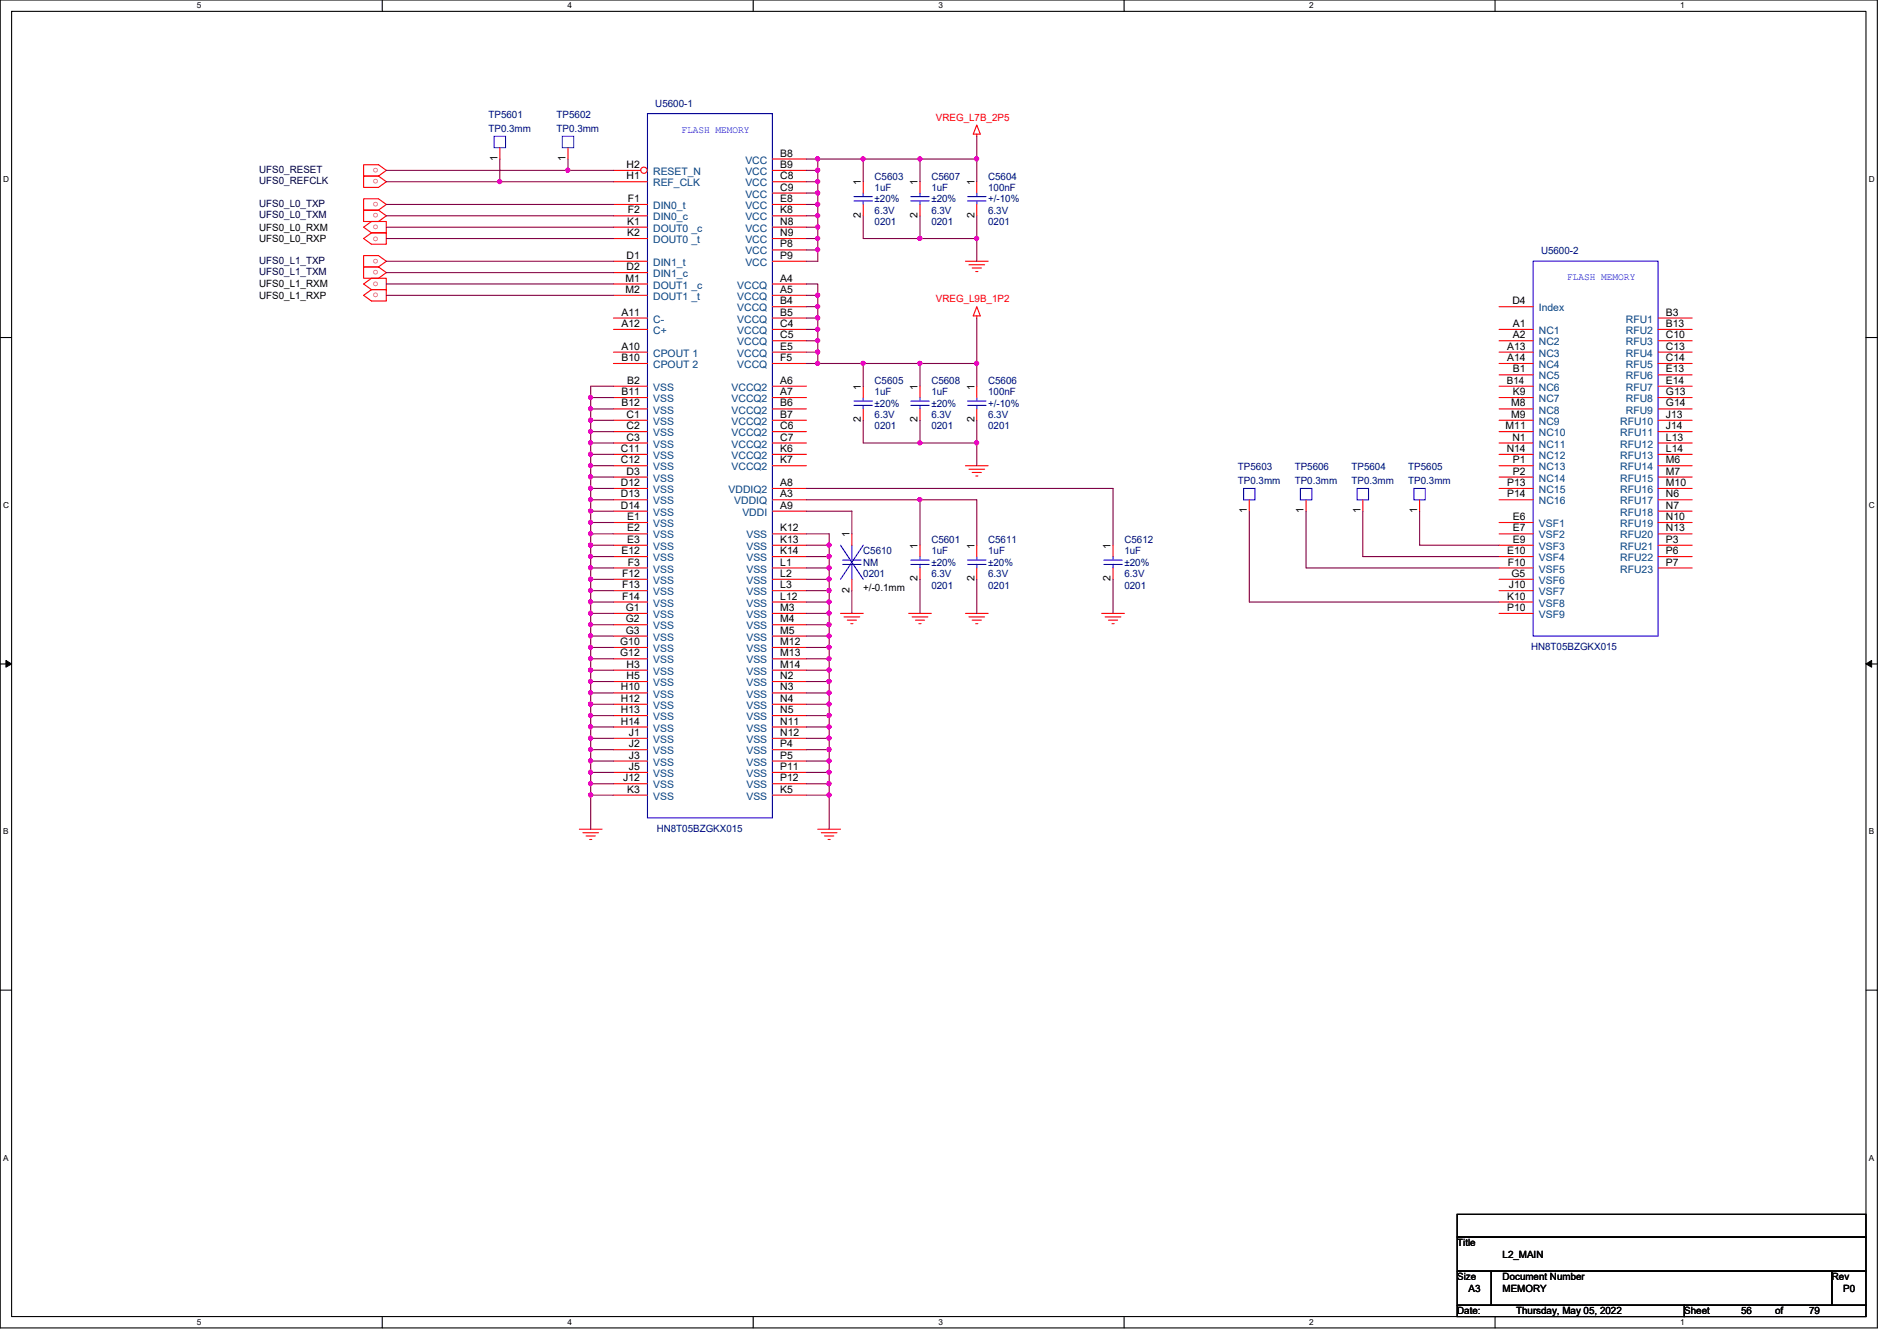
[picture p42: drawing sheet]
<svg xmlns="http://www.w3.org/2000/svg" width="297mm" height="210mm" viewBox="0 0 297 210" stroke-linecap="round" stroke-linejoin="round" font-family="sans-serif">
<defs><g id="words">
<g font-size="1.6" fill="#000080">
<text x="102.6" y="16.7">U5600-1</text>
<text x="76.5" y="18.5">TP5601</text>
<text x="76.5" y="20.7">TP0.3mm</text>
<text x="87.2" y="18.5">TP5602</text>
<text x="87.2" y="20.7">TP0.3mm</text>
<text x="136.9" y="28.1">C5603</text>
<text x="136.9" y="29.9">1uF</text>
<text x="145.8" y="28.1">C5607</text>
<text x="145.8" y="29.9">1uF</text>
<text x="154.7" y="28.1">C5604</text>
<text x="154.7" y="29.9">100nF</text>
<text x="136.9" y="35.2">0201</text>
<text x="136.9" y="33.4">6.3V</text>
<text x="136.9" y="31.7">±20%</text>
<text x="145.8" y="35.2">0201</text>
<text x="145.8" y="33.4">6.3V</text>
<text x="145.8" y="31.7">±20%</text>
<text x="154.7" y="35.2">0201</text>
<text x="154.7" y="33.4">6.3V</text>
<text x="154.7" y="31.7">+/-10%</text>
<text x="241.3" y="39.8">U5600-2</text>
<text x="136.9" y="60.1">C5605</text>
<text x="136.9" y="61.9">1uF</text>
<text x="136.9" y="65.4">6.3V</text>
<text x="136.9" y="63.7">±20%</text>
<text x="145.8" y="60.1">C5608</text>
<text x="145.8" y="61.9">1uF</text>
<text x="145.8" y="65.4">6.3V</text>
<text x="145.8" y="63.7">±20%</text>
<text x="154.7" y="60.1">C5606</text>
<text x="154.7" y="61.9">100nF</text>
<text x="154.7" y="65.4">6.3V</text>
<text x="154.7" y="63.7">+/-10%</text>
<text x="136.9" y="67.2">0201</text>
<text x="145.8" y="67.2">0201</text>
<text x="154.7" y="67.2">0201</text>
<text x="193.8" y="73.6">TP5603</text>
<text x="193.8" y="75.8">TP0.3mm</text>
<text x="202.7" y="73.6">TP5606</text>
<text x="202.7" y="75.8">TP0.3mm</text>
<text x="211.6" y="73.6">TP5604</text>
<text x="211.6" y="75.8">TP0.3mm</text>
<text x="220.5" y="73.6">TP5605</text>
<text x="220.5" y="75.8">TP0.3mm</text>
<text x="135.2" y="86.8">C5610</text>
<text x="135.2" y="88.6">NM</text>
<text x="145.8" y="85">C5601</text>
<text x="145.8" y="86.8">1uF</text>
<text x="145.8" y="88.6">±20%</text>
<text x="154.7" y="85">C5611</text>
<text x="154.7" y="86.8">1uF</text>
<text x="154.7" y="88.6">±20%</text>
<text x="176.1" y="85">C5612</text>
<text x="176.1" y="86.8">1uF</text>
<text x="176.1" y="88.6">±20%</text>
<text x="135.2" y="90.3">0201</text>
<text x="145.8" y="92.1">0201</text>
<text x="145.8" y="90.3">6.3V</text>
<text x="154.7" y="92.1">0201</text>
<text x="154.7" y="90.3">6.3V</text>
<text x="176.1" y="92.1">0201</text>
<text x="176.1" y="90.3">6.3V</text>
<text x="239.7" y="101.7">HN8T05BZGKX015</text>
<text x="102.8" y="130.2">HN8T05BZGKX015</text>
</g>
<g font-size="1.6" fill="#00f">
<text x="106.7" y="20.8">FLASH MEMORY</text>
<text x="245.4" y="43.9">FLASH MEMORY</text>
</g>
<g font-size="1.6" fill="#f00">
<text x="146.6" y="18.9">VREG_L7B_2P5</text>
<text x="59.3" y="26.2" transform="rotate(180 59.3 26.2)">o</text>
<text x="59.3" y="28" transform="rotate(180 59.3 28)">o</text>
<text x="58.4" y="35.9">o</text>
<text x="59.3" y="33.4" transform="rotate(180 59.3 33.4)">o</text>
<text x="59.3" y="31.6" transform="rotate(180 59.3 31.6)">o</text>
<text x="58.4" y="37.7">o</text>
<text x="59.3" y="40.5" transform="rotate(180 59.3 40.5)">o</text>
<text x="58.4" y="46.6">o</text>
<text x="58.4" y="44.8">o</text>
<text x="59.3" y="42.2" transform="rotate(180 59.3 42.2)">o</text>
<text x="146.6" y="47.3">VREG_L9B_1P2</text>
</g>
<g font-size="1.6" fill="#000040">
<text x="40.6" y="27.1">UFS0_RESET</text>
<text x="40.6" y="28.8">UFS0_REFCLK</text>
<text x="40.6" y="34.2">UFS0_L0_TXM</text>
<text x="40.6" y="32.4">UFS0_L0_TXP</text>
<text x="40.6" y="41.3">UFS0_L1_TXP</text>
<text x="40.6" y="43.1">UFS0_L1_TXM</text>
</g>
<g font-size="1.6">
<text x="77.9" y="25.2" transform="rotate(-90 77.9 25.2)">1</text>
<text x="88.6" y="25.2" transform="rotate(-90 88.6 25.2)">1</text>
<text x="98.1" y="26.3">H2</text>
<text x="98.1" y="28.1">H1</text>
<text x="122.2" y="24.5">B8</text>
<text x="122.2" y="26.3">B9</text>
<text x="122.2" y="28.1">C8</text>
<text x="122.2" y="29.8">C9</text>
<text x="134.8" y="29" transform="rotate(-90 134.8 29)">1</text>
<text x="143.7" y="29" transform="rotate(-90 143.7 29)">1</text>
<text x="152.6" y="29" transform="rotate(-90 152.6 29)">1</text>
<text x="98.2" y="35.2">K1</text>
<text x="98.3" y="31.6">F1</text>
<text x="98.3" y="33.4">F2</text>
<text x="122.2" y="31.6">E8</text>
<text x="122.2" y="33.4">K8</text>
<text x="122.2" y="35.2">N8</text>
<text x="134.8" y="34.1" transform="rotate(-90 134.8 34.1)">2</text>
<text x="143.7" y="34.1" transform="rotate(-90 143.7 34.1)">2</text>
<text x="152.6" y="34.1" transform="rotate(-90 152.6 34.1)">2</text>
<text x="40.6" y="37.9">UFS0_L0_RXP</text>
<text x="40.6" y="36.1">UFS0_L0_RXM</text>
<text x="98.1" y="40.5">D1</text>
<text x="98.2" y="37">K2</text>
<text x="122.2" y="37">N9</text>
<text x="122.2" y="38.7">P8</text>
<text x="122.2" y="40.5">P9</text>
<text x="40.6" y="46.8">UFS0_L1_RXP</text>
<text x="40.6" y="45">UFS0_L1_RXM</text>
<text x="98" y="44.1">M1</text>
<text x="98" y="45.8">M2</text>
<text x="98.1" y="42.3">D2</text>
<text x="122.2" y="44.1">A4</text>
<text x="122.2" y="45.8">A5</text>
<text x="122.2" y="47.6">B4</text>
<text x="236.8" y="47.6">D4</text>
<text x="97.3" y="49.4">A11</text>
<text x="97.3" y="51.2">A12</text>
<text x="122.2" y="49.4">B5</text>
<text x="122.2" y="51.2">C4</text>
<text x="122.2" y="53">C5</text>
<text x="236.9" y="51.2">A1</text>
<text x="236.9" y="53">A2</text>
<text x="260.9" y="49.4">B3</text>
<text x="260.9" y="51.2">B13</text>
<text x="260.9" y="53">C10</text>
<text x="97.3" y="56.5">B10</text>
<text x="97.3" y="54.7">A10</text>
<text x="122.2" y="54.7">E5</text>
<text x="122.2" y="56.5">F5</text>
<text x="236" y="54.7">A13</text>
<text x="236" y="56.5">A14</text>
<text x="236.9" y="58.3">B1</text>
<text x="260.9" y="54.7">C13</text>
<text x="260.9" y="56.5">C14</text>
<text x="260.9" y="58.3">E13</text>
<text x="97.3" y="61.8">B11</text>
<text x="97.3" y="63.6">B12</text>
<text x="98.1" y="65.4">C1</text>
<text x="98.2" y="60.1">B2</text>
<text x="122.2" y="60.1">A6</text>
<text x="122.2" y="61.8">A7</text>
<text x="122.2" y="63.6">B6</text>
<text x="122.2" y="65.4">B7</text>
<text x="134.8" y="61" transform="rotate(-90 134.8 61)">1</text>
<text x="143.7" y="61" transform="rotate(-90 143.7 61)">1</text>
<text x="152.6" y="61" transform="rotate(-90 152.6 61)">1</text>
<text x="236" y="60.1">B14</text>
<text x="236.6" y="63.6">M8</text>
<text x="236.6" y="65.4">M9</text>
<text x="236.9" y="61.8">K9</text>
<text x="260.9" y="65.4">J13</text>
<text x="260.9" y="60.1">E14</text>
<text x="260.9" y="61.8">G13</text>
<text x="260.9" y="63.6">G14</text>
<text x="97.2" y="70.7">C11</text>
<text x="98.1" y="67.2">C2</text>
<text x="98.1" y="69">C3</text>
<text x="122.2" y="67.2">C6</text>
<text x="122.2" y="69">C7</text>
<text x="122.2" y="70.7">K6</text>
<text x="134.8" y="66.1" transform="rotate(-90 134.8 66.1)">2</text>
<text x="143.7" y="66.1" transform="rotate(-90 143.7 66.1)">2</text>
<text x="152.6" y="66.1" transform="rotate(-90 152.6 66.1)">2</text>
<text x="235.8" y="67.2">M11</text>
<text x="235.9" y="70.7">N14</text>
<text x="236.8" y="69">N1</text>
<text x="260.9" y="67.2">J14</text>
<text x="260.9" y="69">L13</text>
<text x="260.9" y="70.7">L14</text>
<text x="97.2" y="72.5">C12</text>
<text x="97.2" y="76.1">D12</text>
<text x="97.2" y="77.9">D13</text>
<text x="98.1" y="74.3">D3</text>
<text x="122.2" y="76.1">A8</text>
<text x="122.2" y="77.9">A3</text>
<text x="122.2" y="72.5">K7</text>
<text x="236" y="76.1">P13</text>
<text x="236" y="77.9">P14</text>
<text x="236.9" y="72.5">P1</text>
<text x="236.9" y="74.3">P2</text>
<text x="260.9" y="72.5">M6</text>
<text x="260.9" y="74.3">M7</text>
<text x="260.9" y="76.1">M10</text>
<text x="260.9" y="77.9">N6</text>
<text x="97.2" y="79.6">D14</text>
<text x="98.2" y="81.4">E1</text>
<text x="98.2" y="83.2">E2</text>
<text x="122.2" y="79.6">A9</text>
<text x="122.2" y="83.2">K12</text>
<text x="195.2" y="80.3" transform="rotate(-90 195.2 80.3)">1</text>
<text x="204.1" y="80.3" transform="rotate(-90 204.1 80.3)">1</text>
<text x="213" y="80.3" transform="rotate(-90 213 80.3)">1</text>
<text x="221.9" y="80.3" transform="rotate(-90 221.9 80.3)">1</text>
<text x="236.9" y="81.4">E6</text>
<text x="236.9" y="83.2">E7</text>
<text x="260.9" y="79.6">N7</text>
<text x="260.9" y="81.4">N10</text>
<text x="260.9" y="83.2">N13</text>
<text x="97.3" y="86.7">E12</text>
<text x="98.2" y="85">E3</text>
<text x="98.3" y="88.5">F3</text>
<text x="122.2" y="85">K13</text>
<text x="122.2" y="86.7">K14</text>
<text x="122.2" y="88.5">L1</text>
<text x="133" y="84.1" transform="rotate(-90 133 84.1)">1</text>
<text x="143.7" y="85.9" transform="rotate(-90 143.7 85.9)">1</text>
<text x="152.6" y="85.9" transform="rotate(-90 152.6 85.9)">1</text>
<text x="173.9" y="85.9" transform="rotate(-90 173.9 85.9)">1</text>
<text x="236" y="86.7">E10</text>
<text x="236.1" y="88.5">F10</text>
<text x="236.9" y="85">E9</text>
<text x="260.9" y="85">P3</text>
<text x="260.9" y="86.7">P6</text>
<text x="260.9" y="88.5">P7</text>
<text x="97.4" y="90.3">F12</text>
<text x="97.4" y="92.1">F13</text>
<text x="97.4" y="93.9">F14</text>
<text x="98" y="95.6">G1</text>
<text x="122.2" y="90.3">L2</text>
<text x="122.2" y="92.1">L3</text>
<text x="122.2" y="93.9">L12</text>
<text x="122.2" y="95.6">M3</text>
<text x="133" y="92.8" transform="rotate(-90 133 92.8)">2</text>
<text x="135.2" y="92.5">+/-0.1mm</text>
<text x="143.7" y="91" transform="rotate(-90 143.7 91)">2</text>
<text x="152.6" y="91" transform="rotate(-90 152.6 91)">2</text>
<text x="173.9" y="91" transform="rotate(-90 173.9 91)">2</text>
<text x="236" y="93.9">K10</text>
<text x="236" y="95.6">P10</text>
<text x="236.3" y="92.1">J10</text>
<text x="236.7" y="90.3">G5</text>
<text x="97.1" y="101">G10</text>
<text x="98" y="97.4">G2</text>
<text x="98" y="99.2">G3</text>
<text x="122.2" y="97.4">M4</text>
<text x="122.2" y="99.2">M5</text>
<text x="122.2" y="101">M12</text>
<text x="97.1" y="102.7">G12</text>
<text x="98.1" y="104.5">H3</text>
<text x="98.1" y="106.3">H5</text>
<text x="122.2" y="102.7">M13</text>
<text x="122.2" y="104.5">M14</text>
<text x="122.2" y="106.3">N2</text>
<text x="97.2" y="108.1">H10</text>
<text x="97.2" y="109.9">H12</text>
<text x="97.2" y="111.6">H13</text>
<text x="97.2" y="113.4">H14</text>
<text x="122.2" y="108.1">N3</text>
<text x="122.2" y="109.9">N4</text>
<text x="122.2" y="111.6">N5</text>
<text x="122.2" y="113.4">N11</text>
<text x="98.5" y="115.2">J1</text>
<text x="98.5" y="117">J2</text>
<text x="98.5" y="118.7">J3</text>
<text x="122.2" y="115.2">N12</text>
<text x="122.2" y="117">P4</text>
<text x="122.2" y="118.7">P5</text>
<text x="97.6" y="122.3">J12</text>
<text x="98.2" y="124.1">K3</text>
<text x="98.5" y="120.5">J5</text>
<text x="122.2" y="124.1">K5</text>
<text x="122.2" y="120.5">P11</text>
<text x="122.2" y="122.3">P12</text>
<text x="228.2" y="195.1">Title</text>
<text x="235.3" y="196.8">L2_MAIN</text>
<text x="228.2" y="200.4">Size</text>
<text x="230" y="202.2">A3</text>
<text x="235.3" y="200.4">Document Number</text>
<text x="235.3" y="202.2">MEMORY</text>
<text x="286.8" y="200.4">Rev</text>
<text x="288.6" y="202.2">P0</text>
<text x="228.2" y="205.7">Date:</text>
<text x="237.4" y="205.7">Thursday, May 05, 2022</text>
<text x="263.7" y="205.7">Sheet</text>
<text x="272.6" y="205.7">56</text>
<text x="278" y="205.7">of</text>
<text x="283.3" y="205.7">79</text>
</g>
<g font-size="1.6" fill="#004080">
<text x="102.3" y="27.4">RESET_N</text>
<text x="102.3" y="29.2">REF_CLK</text>
<text x="116.7" y="25.6">VCC</text>
<text x="116.7" y="27.4">VCC</text>
<text x="116.7" y="29.2">VCC</text>
<text x="102.3" y="32.7">DIN0_t</text>
<text x="102.3" y="34.5">DIN0_c</text>
<text x="116.7" y="30.9">VCC</text>
<text x="116.7" y="32.7">VCC</text>
<text x="116.7" y="34.5">VCC</text>
<text x="102.3" y="36.3">DOUT0 _c</text>
<text x="102.3" y="38.1">DOUT0 _t</text>
<text x="102.3" y="41.6">DIN1_t</text>
<text x="116.7" y="36.3">VCC</text>
<text x="116.7" y="38.1">VCC</text>
<text x="116.7" y="39.8">VCC</text>
<text x="116.7" y="41.6">VCC</text>
<text x="102.3" y="43.4">DIN1_c</text>
<text x="102.3" y="45.2">DOUT1 _c</text>
<text x="102.3" y="46.9">DOUT1 _t</text>
<text x="115.4" y="45.2">VCCQ</text>
<text x="115.4" y="46.9">VCCQ</text>
<text x="102.3" y="50.5">C-</text>
<text x="102.3" y="52.3">C+</text>
<text x="115.4" y="48.7">VCCQ</text>
<text x="115.4" y="50.5">VCCQ</text>
<text x="115.4" y="52.3">VCCQ</text>
<text x="241" y="52.3">NC1</text>
<text x="241" y="48.7">Index</text>
<text x="254.6" y="50.5">RFU1</text>
<text x="254.6" y="52.3">RFU2</text>
<text x="102.3" y="57.6">CPOUT 2</text>
<text x="102.3" y="55.8">CPOUT 1</text>
<text x="115.4" y="54.1">VCCQ</text>
<text x="115.4" y="55.8">VCCQ</text>
<text x="115.4" y="57.6">VCCQ</text>
<text x="241" y="54.1">NC2</text>
<text x="241" y="55.8">NC3</text>
<text x="241" y="57.6">NC4</text>
<text x="241" y="59.4">NC5</text>
<text x="254.6" y="54.1">RFU3</text>
<text x="254.6" y="55.8">RFU4</text>
<text x="254.6" y="57.6">RFU5</text>
<text x="254.6" y="59.4">RFU6</text>
<text x="102.3" y="61.2">VSS</text>
<text x="102.3" y="62.9">VSS</text>
<text x="102.3" y="64.7">VSS</text>
<text x="114.6" y="61.2">VCCQ2</text>
<text x="114.6" y="62.9">VCCQ2</text>
<text x="114.6" y="64.7">VCCQ2</text>
<text x="241" y="61.2">NC6</text>
<text x="241" y="62.9">NC7</text>
<text x="241" y="64.7">NC8</text>
<text x="254.6" y="61.2">RFU7</text>
<text x="254.6" y="62.9">RFU8</text>
<text x="254.6" y="64.7">RFU9</text>
<text x="102.3" y="66.5">VSS</text>
<text x="102.3" y="68.3">VSS</text>
<text x="102.3" y="70.1">VSS</text>
<text x="102.3" y="71.8">VSS</text>
<text x="114.6" y="66.5">VCCQ2</text>
<text x="114.6" y="68.3">VCCQ2</text>
<text x="114.6" y="70.1">VCCQ2</text>
<text x="114.6" y="71.8">VCCQ2</text>
<text x="241" y="66.5">NC9</text>
<text x="241" y="68.3">NC10</text>
<text x="241" y="70.1">NC11</text>
<text x="241" y="71.8">NC12</text>
<text x="253.7" y="66.5">RFU10</text>
<text x="253.7" y="68.3">RFU11</text>
<text x="253.7" y="70.1">RFU12</text>
<text x="253.7" y="71.8">RFU13</text>
<text x="102.3" y="73.6">VSS</text>
<text x="102.3" y="75.4">VSS</text>
<text x="102.3" y="77.2">VSS</text>
<text x="114.1" y="77.2">VDDIQ2</text>
<text x="114.6" y="73.6">VCCQ2</text>
<text x="241" y="73.6">NC13</text>
<text x="241" y="75.4">NC14</text>
<text x="241" y="77.2">NC15</text>
<text x="253.7" y="73.6">RFU14</text>
<text x="253.7" y="75.4">RFU15</text>
<text x="253.7" y="77.2">RFU16</text>
<text x="102.3" y="79">VSS</text>
<text x="102.3" y="80.7">VSS</text>
<text x="102.3" y="82.5">VSS</text>
<text x="115" y="79">VDDIQ</text>
<text x="116.2" y="80.7">VDDI</text>
<text x="241" y="79">NC16</text>
<text x="241" y="82.5">VSF1</text>
<text x="253.7" y="79">RFU17</text>
<text x="253.7" y="80.7">RFU18</text>
<text x="253.7" y="82.5">RFU19</text>
<text x="102.3" y="84.3">VSS</text>
<text x="102.3" y="86.1">VSS</text>
<text x="102.3" y="87.8">VSS</text>
<text x="102.3" y="89.6">VSS</text>
<text x="116.9" y="84.3">VSS</text>
<text x="116.9" y="86.1">VSS</text>
<text x="116.9" y="87.8">VSS</text>
<text x="116.9" y="89.6">VSS</text>
<text x="241" y="84.3">VSF2</text>
<text x="241" y="86.1">VSF3</text>
<text x="241" y="87.8">VSF4</text>
<text x="241" y="89.6">VSF5</text>
<text x="253.7" y="84.3">RFU20</text>
<text x="253.7" y="86.1">RFU21</text>
<text x="253.7" y="87.8">RFU22</text>
<text x="253.7" y="89.6">RFU23</text>
<text x="102.3" y="91.4">VSS</text>
<text x="102.3" y="93.2">VSS</text>
<text x="102.3" y="95">VSS</text>
<text x="116.9" y="91.4">VSS</text>
<text x="116.9" y="93.2">VSS</text>
<text x="116.9" y="95">VSS</text>
<text x="241" y="91.4">VSF6</text>
<text x="241" y="93.2">VSF7</text>
<text x="241" y="95">VSF8</text>
<text x="102.3" y="96.7">VSS</text>
<text x="102.3" y="98.5">VSS</text>
<text x="102.3" y="100.3">VSS</text>
<text x="116.9" y="96.7">VSS</text>
<text x="116.9" y="98.5">VSS</text>
<text x="116.9" y="100.3">VSS</text>
<text x="241" y="96.7">VSF9</text>
<text x="102.3" y="102.1">VSS</text>
<text x="102.3" y="103.8">VSS</text>
<text x="102.3" y="105.6">VSS</text>
<text x="102.3" y="107.4">VSS</text>
<text x="116.9" y="102.1">VSS</text>
<text x="116.9" y="103.8">VSS</text>
<text x="116.9" y="105.6">VSS</text>
<text x="116.9" y="107.4">VSS</text>
<text x="102.3" y="109.2">VSS</text>
<text x="102.3" y="111">VSS</text>
<text x="102.3" y="112.7">VSS</text>
<text x="116.9" y="109.2">VSS</text>
<text x="116.9" y="111">VSS</text>
<text x="116.9" y="112.7">VSS</text>
<text x="102.3" y="114.5">VSS</text>
<text x="102.3" y="116.3">VSS</text>
<text x="102.3" y="118.1">VSS</text>
<text x="102.3" y="119.8">VSS</text>
<text x="116.9" y="114.5">VSS</text>
<text x="116.9" y="116.3">VSS</text>
<text x="116.9" y="118.1">VSS</text>
<text x="116.9" y="119.8">VSS</text>
<text x="102.3" y="125.2">VSS</text>
<text x="102.3" y="121.6">VSS</text>
<text x="102.3" y="123.4">VSS</text>
<text x="116.9" y="125.2">VSS</text>
<text x="116.9" y="121.6">VSS</text>
<text x="116.9" y="123.4">VSS</text>
</g>
<g font-size="1.3">
<text x="30.8" y="1.3">5</text>
<text x="88.9" y="1.3">4</text>
<text x="146.9" y="1.3">3</text>
<text x="205" y="1.3">2</text>
<text x="263.1" y="1.3">1</text>
<text x=".5" y="28.4">D</text>
<text x="292.6" y="28.4">D</text>
<text x=".5" y="79.5">C</text>
<text x="292.6" y="79.5">C</text>
<text x=".5" y="130.6">B</text>
<text x="292.6" y="130.6">B</text>
<text x=".5" y="181.7">A</text>
<text x="292.6" y="181.7">A</text>
<text x="30.8" y="207.4">5</text>
<text x="88.9" y="207.4">4</text>
<text x="146.9" y="207.4">3</text>
<text x="205" y="207.4">2</text>
<text x="263.1" y="207.4">1</text>
</g>
</g></defs>
<path d="M0 0h294v207.9h-294zM1.8 1.8h290.4v204.3h-290.4z" fill="none" stroke="#000" stroke-width=".17"/>
<g fill="#fff">
<path d="M30.8 .2h.7v1.4h-.7z"/>
<path d="M30.8 206.2h.7v1.4h-.7z"/>
</g>
<path d="M59.9 0v1.8M59.9 206.1v1.8" fill="none" stroke="#000" stroke-width=".17"/>
<g fill="#fff">
<path d="M88.9 .2h.6v1.4h-.6z"/>
<path d="M88.9 206.2h.6v1.4h-.6z"/>
</g>
<path d="M117.9 0v1.8M117.9 206.1v1.8" fill="none" stroke="#000" stroke-width=".17"/>
<g fill="#fff">
<path d="M146.9 .2h.7v1.4h-.7z"/>
<path d="M146.9 206.2h.7v1.4h-.7z"/>
</g>
<path d="M176 0v1.8M176 206.1v1.8" fill="none" stroke="#000" stroke-width=".17"/>
<g fill="#fff">
<path d="M205 .2h.7v1.4h-.7z"/>
<path d="M205 206.2h.7v1.4h-.7z"/>
</g>
<path d="M234.1 0v1.8M234.1 206.1v1.8" fill="none" stroke="#000" stroke-width=".17"/>
<g fill="#fff">
<path d="M263.1 .2h.7v1.4h-.7z"/>
<path d="M263.1 206.2h.7v1.4h-.7z"/>
<path d="M.5 27.3h.9v1.4h-.9z"/>
<path d="M292.6 27.3h.9v1.4h-.9z"/>
<path d="M.5 78.4h.9v1.4h-.9z"/>
<path d="M292.6 78.4h.9v1.4h-.9z"/>
</g>
<path d="M0 52.8h1.8M292.2 52.8h1.8" fill="none" stroke="#000" stroke-width=".17"/>
<g fill="#fff">
<path d="M.5 129.5h.8v1.4h-.8z"/>
<path d="M292.6 129.5h.9v1.4h-.9z"/>
</g>
<path d="M0 103.9h1.8M292.2 103.9h1.8" fill="none" stroke="#000" stroke-width=".17"/>
<path d="M.9 103.4l.9 .5-.9 .5zM292.2 103.9l.9-.5v1z" fill="#000"/>
<path d="M.9 103.4l.9 .5-.9 .5zM292.2 103.9l.9-.5v1z" fill="none" stroke="#000" stroke-width=".16"/>
<g fill="#fff">
<path d="M.5 180.5h.8v1.4h-.8z"/>
<path d="M292.6 180.5h.9v1.4h-.9z"/>
</g>
<path d="M0 155h1.8M292.2 155h1.8M228.2 190.1h64v3.5h-64zM228.2 193.6h64v5.4h-64zM228.2 199h5.3v5.3h-5.3zM233.5 199h53.3v5.3h-53.3zM286.8 199h5.4v5.3h-5.4zM228.2 204.3h35.5v1.8h-35.5zM263.7 204.3h28.5v1.8h-28.5z" fill="none" stroke="#000" stroke-width=".17"/>
<g fill="none" stroke="#f00" stroke-width=".17">
<path d="M152.9 19.6l.6 1.4h-1.1zM56.9 37.3l1.3-.9h2.3v1.8h-2.3zM56.9 35.6l1.3-.9h2.3v1.7h-2.3zM56.9 25.8h2.4l1.2 .9-1.2 .9h-2.4zM56.9 27.6h2.4l1.2 .8-1.2 .9h-2.4zM56.9 32.9h2.4l1.2 .9-1.2 .9h-2.4zM56.9 31.1h2.4l1.2 .9-1.2 .9h-2.4zM78.3 23.1v1.8M88.9 23.1v1.8M135.2 28.4v1.8M135.2 32v1.8M152.9 21v.3"/>
<path d="M152.9 28.4v1.8M152.9 32v1.8M56.9 46.2l1.3-.9h2.3v1.8h-2.3zM56.9 44.4l1.3-.8h2.3v1.7h-2.3zM56.9 41.8h2.4l1.2 .9-1.2 .9h-2.4zM56.9 40h2.4l1.2 .9-1.2 .9h-2.4zM151.2 40.9h3.5M151.7 41.4h2.5M152.2 42h1.5M152.8 42.5h.3M152.9 49.4v.4M152.9 48l.6 1.4h-1.1z"/>
<path d="M234.7 51.6h5.4M234.7 53.3h5.4M234.7 55.1h5.4M234.7 56.9h5.4M234.7 58.7h5.4M234.7 48h5.4M259.6 49.8h5.4M259.6 51.6h5.4M259.6 53.3h5.4M259.6 55.1h5.4M259.6 56.9h5.4M259.6 58.7h5.4"/>
<path d="M144.1 60.5v1.7M144.1 64v1.8M151.2 72.9h3.5M151.7 73.4h2.5M152.2 74h1.5M152.8 74.5h.3M152.9 60.5v1.7M152.9 64v1.8M195.6 78.2v1.8M204.5 78.2v1.8M213.4 78.2v1.8M222.3 78.2v1.8"/>
<path d="M234.7 60.5h5.4M234.7 62.2h5.4M234.7 64h5.4M234.7 65.8h5.4M234.7 67.6h5.4M234.7 69.3h5.4M234.7 71.1h5.4M234.7 72.9h5.4M234.7 74.7h5.4M234.7 76.5h5.4M234.7 78.2h5.4M259.6 60.5h5.4"/>
<path d="M259.6 62.2h5.4M259.6 64h5.4M259.6 65.8h5.4M259.6 67.6h5.4M259.6 69.3h5.4M259.6 71.1h5.4M259.6 72.9h5.4M259.6 74.7h5.4M259.6 76.5h5.4M259.6 78.2h5.4M131.6 96h3.6M132.2 96.6h2.4"/>
<path d="M132.7 97.1h1.4M133.2 97.6h.4M133.4 83.6v1.7M133.4 90.7v1.8M142.3 96h3.5M142.8 96.6h2.5M143.3 97.1h1.5M143.9 97.6h.3M151.2 96h3.5M151.7 96.6h2.5M152.2 97.1h1.5M152.8 97.6h.3"/>
<path d="M172.5 96h3.6M173.1 96.6h2.4M173.6 97.1h1.4M174.1 97.6h.4M234.7 81.8h5.4M234.7 83.6h5.4M234.7 85.3h5.4M234.7 87.1h5.4M234.7 88.9h5.4M234.7 90.7h5.4M234.7 92.5h5.4M234.7 94.2h5.4"/>
<path d="M234.7 96h5.4M259.6 80h5.4M259.6 81.8h5.4M259.6 83.6h5.4M259.6 85.3h5.4M259.6 87.1h5.4M259.6 88.9h5.4M90.7 129.8h3.6M91.3 130.3h2.4M91.8 130.9h1.4M92.3 131.4h.4M128.1 129.8h3.5"/>
<path d="M128.6 130.3h2.5M129.1 130.9h1.5M129.7 131.4h.3"/>
</g>
<g fill="none" stroke="#00f" stroke-width=".17">
<path d="M101.4 17.8h19.5v110.2h-19.5zM77.4 21.3h1.8v1.8h-1.8zM88 21.3h1.8v1.8h-1.8zM133.7 30.8h2.9M133.7 31.5h2.9M135.2 30.2v.6M135.2 31.5v.5M151.5 30.8h2.9M151.5 31.5h2.9M152.9 30.2v.6M152.9 31.5v.5M240.1 40.9h19.5v58.7h-19.5z"/>
<path d="M142.6 62.8h2.9M142.6 63.5h2.9M144.1 62.2v.6M144.1 63.5v.5M151.5 62.8h2.9M151.5 63.5h2.9M152.9 62.2v.6M152.9 63.5v.5M194.7 76.5h1.8v1.7h-1.8zM203.6 76.5h1.8v1.7h-1.8zM212.5 76.5h1.8v1.7h-1.8zM221.4 76.5h1.8v1.7h-1.8z"/>
<path d="M131.6 85.3l3.6 5.4M131.9 87.7h2.9M131.9 88.3h2.9M133.4 85.3v2.4M133.4 88.3v2.4M135.2 85.3l-3.6 5.4"/>
</g>
<circle cx="100.8" cy="26.6" r=".5" fill="#fff"/>
<g fill="none" stroke="#f00" stroke-width=".17">
<path d="M96.1 26.7h4.2M96.1 28.4h5.3M96.1 32h5.3M96.1 33.8h5.3M96.1 35.6h5.3M96.1 37.3h5.3M120.9 24.9h5.4M120.9 26.7h5.4M120.9 28.4h5.4M120.9 30.2h5.4M120.9 32h5.4M120.9 33.8h5.4"/>
<path d="M120.9 35.6h5.4M120.9 37.3h5.4M120.9 39.1h5.4M144.1 28.4v1.8M144.1 32v1.8M96.1 40.9h5.3M96.1 42.7h5.3M96.1 44.4h5.3M96.1 46.2h5.3M96.1 56.9h5.3M96.1 49.8h5.3M96.1 55.1h5.3"/>
<path d="M96.1 51.6h5.3M120.9 40.9h5.4M120.9 44.4h5.4M120.9 46.2h5.4M120.9 48h5.4M120.9 49.8h5.4M120.9 51.6h5.4M120.9 53.3h5.4M120.9 55.1h5.4M120.9 56.9h5.4M96.1 60.5h5.3M96.1 62.2h5.3"/>
<path d="M96.1 64h5.3M96.1 65.8h5.3M96.1 67.6h5.3M96.1 69.3h5.3M96.1 71.1h5.3M96.1 72.9h5.3M96.1 74.7h5.3M96.1 76.5h5.3M96.1 78.2h5.3M120.9 78.2h5.4M120.9 76.5h5.4M120.9 60.5h5.4"/>
<path d="M120.9 62.2h5.4M120.9 64h5.4M120.9 65.8h5.4M120.9 67.6h5.4M120.9 69.3h5.4M120.9 71.1h5.4M120.9 72.9h5.4M135.2 60.5v1.7M135.2 64v1.8M96.1 80h5.3M96.1 81.8h5.3M96.1 83.6h5.3"/>
<path d="M96.1 85.3h5.3M96.1 87.1h5.3M96.1 88.9h5.3M96.1 90.7h5.3M96.1 92.5h5.3M96.1 94.2h5.3M96.1 96h5.3M96.1 97.8h5.3M96.1 99.6h5.3M120.9 80h5.4M120.9 83.6h5.4M120.9 85.3h5.4"/>
<path d="M120.9 87.1h5.4M120.9 88.9h5.4M120.9 90.7h5.4M120.9 92.5h5.4M120.9 94.2h5.4M120.9 96h5.4M120.9 97.8h5.4M120.9 99.6h5.4M144.1 85.3v1.8M144.1 88.9v1.8M152.9 85.3v1.8M152.9 88.9v1.8"/>
<path d="M174.3 85.3v1.8M174.3 88.9v1.8M96.1 101.3h5.3M96.1 103.1h5.3M96.1 104.9h5.3M96.1 106.7h5.3M96.1 108.5h5.3M96.1 110.2h5.3M96.1 112h5.3M96.1 113.8h5.3M96.1 115.6h5.3M96.1 117.3h5.3"/>
<path d="M96.1 119.1h5.3M120.9 101.3h5.4M120.9 103.1h5.4M120.9 104.9h5.4M120.9 106.7h5.4M120.9 108.5h5.4M120.9 110.2h5.4M120.9 112h5.4M120.9 113.8h5.4M120.9 115.6h5.4M120.9 117.3h5.4M120.9 119.1h5.4"/>
<path d="M96.1 124.5h5.3M96.1 120.9h5.3M96.1 122.7h5.3M120.9 124.5h5.4M120.9 120.9h5.4M120.9 122.7h5.4"/>
<circle cx="100.8" cy="26.6" r=".5"/>
</g>
<g fill="none" stroke="#00f" stroke-width=".17">
<path d="M142.6 30.8h2.9M142.6 31.5h2.9M144.1 30.2v.6M144.1 31.5v.5M133.7 62.8h2.9M133.7 63.5h2.9M135.2 62.2v.6M135.2 63.5v.5M142.6 87.7h2.9M142.6 88.3h2.9M144.1 87.1v.6M144.1 88.3v.6"/>
<path d="M151.5 87.7h2.9M151.5 88.3h2.9M152.9 87.1v.6M152.9 88.3v.6M172.8 87.7h2.9M172.8 88.3h2.9M174.3 87.1v.6M174.3 88.3v.6"/>
</g>
<path d="M60.5 37.3h35.6M60.5 35.6h35.6M60.5 26.7h28.4" fill="none" stroke="#800040" stroke-width=".17"/>
<circle cx="88.9" cy="26.6" r=".32" fill="#f0f"/>
<circle cx="88.9" cy="26.6" r=".32" fill="none" stroke="#f0f" stroke-width=".17"/>
<path d="M60.5 28.4h17.8" fill="none" stroke="#800040" stroke-width=".17"/>
<circle cx="78.2" cy="28.4" r=".32" fill="#f0f"/>
<circle cx="78.2" cy="28.4" r=".32" fill="none" stroke="#f0f" stroke-width=".17"/>
<path d="M60.5 32h35.6M60.5 33.8h35.6M144.1 24.9h-8.9v3.5M152.9 21.3v3.6M60.5 46.2h35.6M60.5 44.4h35.6M60.5 40.9h35.6M60.5 42.7h35.6" fill="none" stroke="#800040" stroke-width=".17"/>
<circle cx="135.1" cy="24.9" r=".32" fill="#f0f"/>
<circle cx="135.1" cy="24.9" r=".32" fill="none" stroke="#f0f" stroke-width=".17"/>
<path d="M152.9 24.9h-8.8v3.5" fill="none" stroke="#800040" stroke-width=".17"/>
<circle cx="152.9" cy="24.9" r=".32" fill="#f0f"/>
<circle cx="152.9" cy="24.9" r=".32" fill="none" stroke="#f0f" stroke-width=".17"/>
<circle cx="144" cy="24.9" r=".32" fill="#f0f"/>
<circle cx="144" cy="24.9" r=".32" fill="none" stroke="#f0f" stroke-width=".17"/>
<path d="M135.2 33.8v3.5h8.9M144.1 33.8v3.5M152.9 24.9v3.5M152.9 33.8v3.5h-8.8" fill="none" stroke="#800040" stroke-width=".17"/>
<circle cx="152.9" cy="37.3" r=".32" fill="#f0f"/>
<circle cx="152.9" cy="37.3" r=".32" fill="none" stroke="#f0f" stroke-width=".17"/>
<circle cx="144" cy="37.3" r=".32" fill="#f0f"/>
<circle cx="144" cy="37.3" r=".32" fill="none" stroke="#f0f" stroke-width=".17"/>
<path d="M152.9 37.3v3.6M144.1 56.9h-8.9v3.6M144.1 56.9v3.6M152.9 49.8v7.1h-8.8" fill="none" stroke="#800040" stroke-width=".17"/>
<circle cx="152.9" cy="56.9" r=".32" fill="#f0f"/>
<circle cx="152.9" cy="56.9" r=".32" fill="none" stroke="#f0f" stroke-width=".17"/>
<circle cx="144" cy="56.9" r=".32" fill="#f0f"/>
<circle cx="144" cy="56.9" r=".32" fill="none" stroke="#f0f" stroke-width=".17"/>
<path d="M152.9 56.9v3.6M135.2 65.8v3.5h8.9M144.1 65.8v3.5M152.9 65.8v3.5h-8.8" fill="none" stroke="#800040" stroke-width=".17"/>
<circle cx="152.9" cy="69.3" r=".32" fill="#f0f"/>
<circle cx="152.9" cy="69.3" r=".32" fill="none" stroke="#f0f" stroke-width=".17"/>
<circle cx="144" cy="69.3" r=".32" fill="#f0f"/>
<circle cx="144" cy="69.3" r=".32" fill="none" stroke="#f0f" stroke-width=".17"/>
<path d="M128.1 24.9h7.1M152.9 69.3v3.6" fill="none" stroke="#800040" stroke-width=".17"/>
<circle cx="128" cy="24.9" r=".32" fill="#f0f"/>
<circle cx="128" cy="24.9" r=".32" fill="none" stroke="#f0f" stroke-width=".17"/>
<path d="M88.9 24.9v1.8h7.2M126.3 26.7h1.8v1.7M126.3 24.9h1.8v1.8M126.3 40.9h1.8M126.3 76.5h48M126.3 78.2h17.8v7.1M126.3 80h7.1v3.6M133.4 92.5v3.5M195.6 80v14.2h39.1M204.5 80v8.9M213.4 80v7.1M222.3 80v5.3" fill="none" stroke="#800040" stroke-width=".17"/>
<circle cx="128" cy="26.6" r=".32" fill="#f0f"/>
<circle cx="128" cy="26.6" r=".32" fill="none" stroke="#f0f" stroke-width=".17"/>
<circle cx="128" cy="28.4" r=".32" fill="#f0f"/>
<circle cx="128" cy="28.4" r=".32" fill="none" stroke="#f0f" stroke-width=".17"/>
<path d="M126.3 28.4h1.8v1.8h-1.8" fill="none" stroke="#800040" stroke-width=".17"/>
<circle cx="128" cy="30.2" r=".32" fill="#f0f"/>
<circle cx="128" cy="30.2" r=".32" fill="none" stroke="#f0f" stroke-width=".17"/>
<path d="M128.1 30.2v1.8h-1.8M128.1 32v1.8" fill="none" stroke="#800040" stroke-width=".17"/>
<circle cx="128" cy="32" r=".32" fill="#f0f"/>
<circle cx="128" cy="32" r=".32" fill="none" stroke="#f0f" stroke-width=".17"/>
<path d="M126.3 33.8h1.8" fill="none" stroke="#800040" stroke-width=".17"/>
<circle cx="128" cy="33.8" r=".32" fill="#f0f"/>
<circle cx="128" cy="33.8" r=".32" fill="none" stroke="#f0f" stroke-width=".17"/>
<path d="M128.1 33.8v1.8" fill="none" stroke="#800040" stroke-width=".17"/>
<circle cx="128" cy="35.5" r=".32" fill="#f0f"/>
<circle cx="128" cy="35.5" r=".32" fill="none" stroke="#f0f" stroke-width=".17"/>
<path d="M126.3 35.6h1.8v1.7h-1.8" fill="none" stroke="#800040" stroke-width=".17"/>
<circle cx="128" cy="37.3" r=".32" fill="#f0f"/>
<circle cx="128" cy="37.3" r=".32" fill="none" stroke="#f0f" stroke-width=".17"/>
<path d="M128.1 37.3v1.8h-1.8M128.1 39.1v1.8" fill="none" stroke="#800040" stroke-width=".17"/>
<circle cx="128" cy="39.1" r=".32" fill="#f0f"/>
<circle cx="128" cy="39.1" r=".32" fill="none" stroke="#f0f" stroke-width=".17"/>
<path d="M126.3 44.4h1.8v1.8M128.1 56.9h7.1" fill="none" stroke="#800040" stroke-width=".17"/>
<circle cx="135.1" cy="56.9" r=".32" fill="#f0f"/>
<circle cx="135.1" cy="56.9" r=".32" fill="none" stroke="#f0f" stroke-width=".17"/>
<circle cx="128" cy="56.9" r=".32" fill="#f0f"/>
<circle cx="128" cy="56.9" r=".32" fill="none" stroke="#f0f" stroke-width=".17"/>
<path d="M126.3 46.2h1.8" fill="none" stroke="#800040" stroke-width=".17"/>
<circle cx="128" cy="46.2" r=".32" fill="#f0f"/>
<circle cx="128" cy="46.2" r=".32" fill="none" stroke="#f0f" stroke-width=".17"/>
<path d="M128.1 46.2v1.8h-1.8" fill="none" stroke="#800040" stroke-width=".17"/>
<circle cx="128" cy="48" r=".32" fill="#f0f"/>
<circle cx="128" cy="48" r=".32" fill="none" stroke="#f0f" stroke-width=".17"/>
<path d="M128.1 48v1.8h-1.8" fill="none" stroke="#800040" stroke-width=".17"/>
<circle cx="128" cy="49.8" r=".32" fill="#f0f"/>
<circle cx="128" cy="49.8" r=".32" fill="none" stroke="#f0f" stroke-width=".17"/>
<path d="M126.3 51.6h1.8v1.7M128.1 49.8v1.8" fill="none" stroke="#800040" stroke-width=".17"/>
<circle cx="128" cy="51.5" r=".32" fill="#f0f"/>
<circle cx="128" cy="51.5" r=".32" fill="none" stroke="#f0f" stroke-width=".17"/>
<path d="M126.3 53.3h1.8v1.8" fill="none" stroke="#800040" stroke-width=".17"/>
<circle cx="128" cy="53.3" r=".32" fill="#f0f"/>
<circle cx="128" cy="53.3" r=".32" fill="none" stroke="#f0f" stroke-width=".17"/>
<circle cx="128" cy="55.1" r=".32" fill="#f0f"/>
<circle cx="128" cy="55.1" r=".32" fill="none" stroke="#f0f" stroke-width=".17"/>
<path d="M126.3 55.1h1.8v1.8h-1.8M96.1 60.5h-3.6v1.7h3.6" fill="none" stroke="#800040" stroke-width=".17"/>
<circle cx="92.5" cy="62.2" r=".32" fill="#f0f"/>
<circle cx="92.5" cy="62.2" r=".32" fill="none" stroke="#f0f" stroke-width=".17"/>
<path d="M92.5 62.2v1.8h3.6" fill="none" stroke="#800040" stroke-width=".17"/>
<circle cx="92.5" cy="64" r=".32" fill="#f0f"/>
<circle cx="92.5" cy="64" r=".32" fill="none" stroke="#f0f" stroke-width=".17"/>
<path d="M92.5 64v1.8h3.6" fill="none" stroke="#800040" stroke-width=".17"/>
<circle cx="92.5" cy="65.8" r=".32" fill="#f0f"/>
<circle cx="92.5" cy="65.8" r=".32" fill="none" stroke="#f0f" stroke-width=".17"/>
<path d="M92.5 65.8v1.8h3.6" fill="none" stroke="#800040" stroke-width=".17"/>
<circle cx="92.5" cy="67.5" r=".32" fill="#f0f"/>
<circle cx="92.5" cy="67.5" r=".32" fill="none" stroke="#f0f" stroke-width=".17"/>
<path d="M92.5 67.6v1.7h3.6" fill="none" stroke="#800040" stroke-width=".17"/>
<circle cx="92.5" cy="69.3" r=".32" fill="#f0f"/>
<circle cx="92.5" cy="69.3" r=".32" fill="none" stroke="#f0f" stroke-width=".17"/>
<path d="M92.5 69.3v1.8h3.6" fill="none" stroke="#800040" stroke-width=".17"/>
<circle cx="92.5" cy="71.1" r=".32" fill="#f0f"/>
<circle cx="92.5" cy="71.1" r=".32" fill="none" stroke="#f0f" stroke-width=".17"/>
<path d="M92.5 71.1v1.8h3.6" fill="none" stroke="#800040" stroke-width=".17"/>
<circle cx="92.5" cy="72.9" r=".32" fill="#f0f"/>
<circle cx="92.5" cy="72.9" r=".32" fill="none" stroke="#f0f" stroke-width=".17"/>
<path d="M92.5 72.9v1.8h3.6" fill="none" stroke="#800040" stroke-width=".17"/>
<circle cx="92.5" cy="74.6" r=".32" fill="#f0f"/>
<circle cx="92.5" cy="74.6" r=".32" fill="none" stroke="#f0f" stroke-width=".17"/>
<path d="M92.5 74.7v1.8h3.6" fill="none" stroke="#800040" stroke-width=".17"/>
<circle cx="92.5" cy="76.4" r=".32" fill="#f0f"/>
<circle cx="92.5" cy="76.4" r=".32" fill="none" stroke="#f0f" stroke-width=".17"/>
<path d="M92.5 76.5v1.7M96.1 78.2h-3.6v1.8" fill="none" stroke="#800040" stroke-width=".17"/>
<circle cx="92.5" cy="78.2" r=".32" fill="#f0f"/>
<circle cx="92.5" cy="78.2" r=".32" fill="none" stroke="#f0f" stroke-width=".17"/>
<circle cx="92.5" cy="80" r=".32" fill="#f0f"/>
<circle cx="92.5" cy="80" r=".32" fill="none" stroke="#f0f" stroke-width=".17"/>
<path d="M96.1 80h-3.6v1.8h3.6" fill="none" stroke="#800040" stroke-width=".17"/>
<circle cx="92.5" cy="81.8" r=".32" fill="#f0f"/>
<circle cx="92.5" cy="81.8" r=".32" fill="none" stroke="#f0f" stroke-width=".17"/>
<path d="M92.5 81.8v1.8h3.6" fill="none" stroke="#800040" stroke-width=".17"/>
<circle cx="92.5" cy="83.5" r=".32" fill="#f0f"/>
<circle cx="92.5" cy="83.5" r=".32" fill="none" stroke="#f0f" stroke-width=".17"/>
<path d="M92.5 83.6v1.7h3.6" fill="none" stroke="#800040" stroke-width=".17"/>
<circle cx="92.5" cy="85.3" r=".32" fill="#f0f"/>
<circle cx="92.5" cy="85.3" r=".32" fill="none" stroke="#f0f" stroke-width=".17"/>
<path d="M92.5 85.3v1.8h3.6" fill="none" stroke="#800040" stroke-width=".17"/>
<circle cx="92.5" cy="87.1" r=".32" fill="#f0f"/>
<circle cx="92.5" cy="87.1" r=".32" fill="none" stroke="#f0f" stroke-width=".17"/>
<path d="M92.5 87.1v1.8h3.6" fill="none" stroke="#800040" stroke-width=".17"/>
<circle cx="92.5" cy="88.9" r=".32" fill="#f0f"/>
<circle cx="92.5" cy="88.9" r=".32" fill="none" stroke="#f0f" stroke-width=".17"/>
<path d="M92.5 88.9v1.8h3.6" fill="none" stroke="#800040" stroke-width=".17"/>
<circle cx="92.5" cy="90.7" r=".32" fill="#f0f"/>
<circle cx="92.5" cy="90.7" r=".32" fill="none" stroke="#f0f" stroke-width=".17"/>
<path d="M92.5 90.7v1.8h3.6" fill="none" stroke="#800040" stroke-width=".17"/>
<circle cx="92.5" cy="92.4" r=".32" fill="#f0f"/>
<circle cx="92.5" cy="92.4" r=".32" fill="none" stroke="#f0f" stroke-width=".17"/>
<path d="M92.5 92.5v1.7h3.6" fill="none" stroke="#800040" stroke-width=".17"/>
<circle cx="92.5" cy="94.2" r=".32" fill="#f0f"/>
<circle cx="92.5" cy="94.2" r=".32" fill="none" stroke="#f0f" stroke-width=".17"/>
<path d="M92.5 94.2v1.8h3.6" fill="none" stroke="#800040" stroke-width=".17"/>
<circle cx="92.5" cy="96" r=".32" fill="#f0f"/>
<circle cx="92.5" cy="96" r=".32" fill="none" stroke="#f0f" stroke-width=".17"/>
<path d="M92.5 96v1.8h3.6" fill="none" stroke="#800040" stroke-width=".17"/>
<circle cx="92.5" cy="97.8" r=".32" fill="#f0f"/>
<circle cx="92.5" cy="97.8" r=".32" fill="none" stroke="#f0f" stroke-width=".17"/>
<path d="M92.5 97.8v1.8h3.6" fill="none" stroke="#800040" stroke-width=".17"/>
<circle cx="92.5" cy="99.5" r=".32" fill="#f0f"/>
<circle cx="92.5" cy="99.5" r=".32" fill="none" stroke="#f0f" stroke-width=".17"/>
<path d="M92.5 99.6v1.7h3.6" fill="none" stroke="#800040" stroke-width=".17"/>
<circle cx="92.5" cy="101.3" r=".32" fill="#f0f"/>
<circle cx="92.5" cy="101.3" r=".32" fill="none" stroke="#f0f" stroke-width=".17"/>
<path d="M92.5 101.3v1.8h3.6" fill="none" stroke="#800040" stroke-width=".17"/>
<circle cx="92.5" cy="103.1" r=".32" fill="#f0f"/>
<circle cx="92.5" cy="103.1" r=".32" fill="none" stroke="#f0f" stroke-width=".17"/>
<path d="M92.5 103.1v1.8M96.1 104.9h-3.6v1.8" fill="none" stroke="#800040" stroke-width=".17"/>
<circle cx="92.5" cy="104.9" r=".32" fill="#f0f"/>
<circle cx="92.5" cy="104.9" r=".32" fill="none" stroke="#f0f" stroke-width=".17"/>
<circle cx="92.5" cy="106.7" r=".32" fill="#f0f"/>
<circle cx="92.5" cy="106.7" r=".32" fill="none" stroke="#f0f" stroke-width=".17"/>
<path d="M96.1 106.7h-3.6v1.8h3.6" fill="none" stroke="#800040" stroke-width=".17"/>
<circle cx="92.5" cy="108.4" r=".32" fill="#f0f"/>
<circle cx="92.5" cy="108.4" r=".32" fill="none" stroke="#f0f" stroke-width=".17"/>
<path d="M92.5 108.5v1.7h3.6" fill="none" stroke="#800040" stroke-width=".17"/>
<circle cx="92.5" cy="110.2" r=".32" fill="#f0f"/>
<circle cx="92.5" cy="110.2" r=".32" fill="none" stroke="#f0f" stroke-width=".17"/>
<path d="M92.5 110.2v1.8h3.6" fill="none" stroke="#800040" stroke-width=".17"/>
<circle cx="92.5" cy="112" r=".32" fill="#f0f"/>
<circle cx="92.5" cy="112" r=".32" fill="none" stroke="#f0f" stroke-width=".17"/>
<path d="M92.5 112v1.8h3.6" fill="none" stroke="#800040" stroke-width=".17"/>
<circle cx="92.5" cy="113.8" r=".32" fill="#f0f"/>
<circle cx="92.5" cy="113.8" r=".32" fill="none" stroke="#f0f" stroke-width=".17"/>
<path d="M92.5 113.8v1.8h3.6" fill="none" stroke="#800040" stroke-width=".17"/>
<circle cx="92.5" cy="115.5" r=".32" fill="#f0f"/>
<circle cx="92.5" cy="115.5" r=".32" fill="none" stroke="#f0f" stroke-width=".17"/>
<path d="M92.5 115.6v1.7M96.1 117.3h-3.6v1.8" fill="none" stroke="#800040" stroke-width=".17"/>
<circle cx="92.5" cy="117.3" r=".32" fill="#f0f"/>
<circle cx="92.5" cy="117.3" r=".32" fill="none" stroke="#f0f" stroke-width=".17"/>
<path d="M92.5 119.1h3.6" fill="none" stroke="#800040" stroke-width=".17"/>
<circle cx="92.5" cy="119.1" r=".32" fill="#f0f"/>
<circle cx="92.5" cy="119.1" r=".32" fill="none" stroke="#f0f" stroke-width=".17"/>
<path d="M92.5 119.1v1.8h3.6" fill="none" stroke="#800040" stroke-width=".17"/>
<circle cx="92.5" cy="120.9" r=".32" fill="#f0f"/>
<circle cx="92.5" cy="120.9" r=".32" fill="none" stroke="#f0f" stroke-width=".17"/>
<path d="M92.5 120.9v1.8h3.6" fill="none" stroke="#800040" stroke-width=".17"/>
<circle cx="92.5" cy="122.7" r=".32" fill="#f0f"/>
<circle cx="92.5" cy="122.7" r=".32" fill="none" stroke="#f0f" stroke-width=".17"/>
<path d="M92.5 122.7v1.8h3.6" fill="none" stroke="#800040" stroke-width=".17"/>
<circle cx="92.5" cy="124.4" r=".32" fill="#f0f"/>
<circle cx="92.5" cy="124.4" r=".32" fill="none" stroke="#f0f" stroke-width=".17"/>
<path d="M126.3 85.3h3.5v1.8M126.3 83.6h3.5v1.7M92.5 124.5v5.3" fill="none" stroke="#800040" stroke-width=".17"/>
<circle cx="129.8" cy="85.3" r=".32" fill="#f0f"/>
<circle cx="129.8" cy="85.3" r=".32" fill="none" stroke="#f0f" stroke-width=".17"/>
<path d="M126.3 87.1h3.5v1.8" fill="none" stroke="#800040" stroke-width=".17"/>
<circle cx="129.8" cy="87.1" r=".32" fill="#f0f"/>
<circle cx="129.8" cy="87.1" r=".32" fill="none" stroke="#f0f" stroke-width=".17"/>
<path d="M126.3 88.9h3.5" fill="none" stroke="#800040" stroke-width=".17"/>
<circle cx="129.8" cy="88.9" r=".32" fill="#f0f"/>
<circle cx="129.8" cy="88.9" r=".32" fill="none" stroke="#f0f" stroke-width=".17"/>
<path d="M129.8 88.9v1.8h-3.5" fill="none" stroke="#800040" stroke-width=".17"/>
<circle cx="129.8" cy="90.7" r=".32" fill="#f0f"/>
<circle cx="129.8" cy="90.7" r=".32" fill="none" stroke="#f0f" stroke-width=".17"/>
<path d="M126.3 92.5h3.5v1.7M129.8 90.7v1.8" fill="none" stroke="#800040" stroke-width=".17"/>
<circle cx="129.8" cy="92.4" r=".32" fill="#f0f"/>
<circle cx="129.8" cy="92.4" r=".32" fill="none" stroke="#f0f" stroke-width=".17"/>
<circle cx="129.8" cy="94.2" r=".32" fill="#f0f"/>
<circle cx="129.8" cy="94.2" r=".32" fill="none" stroke="#f0f" stroke-width=".17"/>
<path d="M126.3 94.2h3.5v1.8" fill="none" stroke="#800040" stroke-width=".17"/>
<circle cx="129.8" cy="96" r=".32" fill="#f0f"/>
<circle cx="129.8" cy="96" r=".32" fill="none" stroke="#f0f" stroke-width=".17"/>
<path d="M126.3 96h3.5v1.8M126.3 97.8h3.5v1.8" fill="none" stroke="#800040" stroke-width=".17"/>
<circle cx="129.8" cy="97.8" r=".32" fill="#f0f"/>
<circle cx="129.8" cy="97.8" r=".32" fill="none" stroke="#f0f" stroke-width=".17"/>
<circle cx="129.8" cy="99.5" r=".32" fill="#f0f"/>
<circle cx="129.8" cy="99.5" r=".32" fill="none" stroke="#f0f" stroke-width=".17"/>
<path d="M126.3 99.6h3.5v1.7" fill="none" stroke="#800040" stroke-width=".17"/>
<circle cx="129.8" cy="101.3" r=".32" fill="#f0f"/>
<circle cx="129.8" cy="101.3" r=".32" fill="none" stroke="#f0f" stroke-width=".17"/>
<path d="M126.3 101.3h3.5v1.8M126.3 103.1h3.5v1.8" fill="none" stroke="#800040" stroke-width=".17"/>
<circle cx="129.8" cy="103.1" r=".32" fill="#f0f"/>
<circle cx="129.8" cy="103.1" r=".32" fill="none" stroke="#f0f" stroke-width=".17"/>
<path d="M126.3 104.9h3.5v1.8" fill="none" stroke="#800040" stroke-width=".17"/>
<circle cx="129.8" cy="104.9" r=".32" fill="#f0f"/>
<circle cx="129.8" cy="104.9" r=".32" fill="none" stroke="#f0f" stroke-width=".17"/>
<circle cx="129.8" cy="106.7" r=".32" fill="#f0f"/>
<circle cx="129.8" cy="106.7" r=".32" fill="none" stroke="#f0f" stroke-width=".17"/>
<path d="M126.3 106.7h3.5v1.8M126.3 108.5h3.5v1.7" fill="none" stroke="#800040" stroke-width=".17"/>
<circle cx="129.8" cy="108.4" r=".32" fill="#f0f"/>
<circle cx="129.8" cy="108.4" r=".32" fill="none" stroke="#f0f" stroke-width=".17"/>
<circle cx="129.8" cy="110.2" r=".32" fill="#f0f"/>
<circle cx="129.8" cy="110.2" r=".32" fill="none" stroke="#f0f" stroke-width=".17"/>
<path d="M126.3 110.2h3.5v1.8h-3.5" fill="none" stroke="#800040" stroke-width=".17"/>
<circle cx="129.8" cy="112" r=".32" fill="#f0f"/>
<circle cx="129.8" cy="112" r=".32" fill="none" stroke="#f0f" stroke-width=".17"/>
<path d="M129.8 112v1.8" fill="none" stroke="#800040" stroke-width=".17"/>
<circle cx="129.8" cy="113.8" r=".32" fill="#f0f"/>
<circle cx="129.8" cy="113.8" r=".32" fill="none" stroke="#f0f" stroke-width=".17"/>
<path d="M126.3 113.8h3.5v1.8h-3.5" fill="none" stroke="#800040" stroke-width=".17"/>
<circle cx="129.8" cy="115.5" r=".32" fill="#f0f"/>
<circle cx="129.8" cy="115.5" r=".32" fill="none" stroke="#f0f" stroke-width=".17"/>
<path d="M126.3 117.3h3.5v1.8M129.8 115.6v1.7" fill="none" stroke="#800040" stroke-width=".17"/>
<circle cx="129.8" cy="117.3" r=".32" fill="#f0f"/>
<circle cx="129.8" cy="117.3" r=".32" fill="none" stroke="#f0f" stroke-width=".17"/>
<circle cx="129.8" cy="119.1" r=".32" fill="#f0f"/>
<circle cx="129.8" cy="119.1" r=".32" fill="none" stroke="#f0f" stroke-width=".17"/>
<path d="M126.3 119.1h3.5v1.8h-3.5" fill="none" stroke="#800040" stroke-width=".17"/>
<circle cx="129.8" cy="120.9" r=".32" fill="#f0f"/>
<circle cx="129.8" cy="120.9" r=".32" fill="none" stroke="#f0f" stroke-width=".17"/>
<path d="M126.3 122.7h3.5v1.8M129.8 120.9v1.8" fill="none" stroke="#800040" stroke-width=".17"/>
<circle cx="129.8" cy="122.7" r=".32" fill="#f0f"/>
<circle cx="129.8" cy="122.7" r=".32" fill="none" stroke="#f0f" stroke-width=".17"/>
<circle cx="129.8" cy="124.4" r=".32" fill="#f0f"/>
<circle cx="129.8" cy="124.4" r=".32" fill="none" stroke="#f0f" stroke-width=".17"/>
<path d="M78.3 24.9v3.5h17.8M144.1 78.2h8.8v7.1M174.3 76.5v8.8M144.1 90.7v5.3M152.9 90.7v5.3M204.5 88.9h30.2M213.4 87.1h21.3M222.3 85.3h12.4M126.3 124.5h3.5v5.3" fill="none" stroke="#800040" stroke-width=".17"/>
<circle cx="144" cy="78.2" r=".32" fill="#f0f"/>
<circle cx="144" cy="78.2" r=".32" fill="none" stroke="#f0f" stroke-width=".17"/>
<path d="M174.3 90.7v5.3" fill="none" stroke="#800040" stroke-width=".17"/>
<circle cx="88.9" cy="26.6" r=".32" fill="#f0f"/>
<circle cx="88.9" cy="26.6" r=".32" fill="none" stroke="#f0f" stroke-width=".17"/>
<circle cx="78.2" cy="28.4" r=".32" fill="#f0f"/>
<circle cx="78.2" cy="28.4" r=".32" fill="none" stroke="#f0f" stroke-width=".17"/>
<circle cx="135.1" cy="24.9" r=".32" fill="#f0f"/>
<circle cx="135.1" cy="24.9" r=".32" fill="none" stroke="#f0f" stroke-width=".17"/>
<circle cx="152.9" cy="24.9" r=".32" fill="#f0f"/>
<circle cx="152.9" cy="24.9" r=".32" fill="none" stroke="#f0f" stroke-width=".17"/>
<circle cx="144" cy="24.9" r=".32" fill="#f0f"/>
<circle cx="144" cy="24.9" r=".32" fill="none" stroke="#f0f" stroke-width=".17"/>
<circle cx="152.9" cy="37.3" r=".32" fill="#f0f"/>
<circle cx="152.9" cy="37.3" r=".32" fill="none" stroke="#f0f" stroke-width=".17"/>
<circle cx="144" cy="37.3" r=".32" fill="#f0f"/>
<circle cx="144" cy="37.3" r=".32" fill="none" stroke="#f0f" stroke-width=".17"/>
<circle cx="152.9" cy="56.9" r=".32" fill="#f0f"/>
<circle cx="152.9" cy="56.9" r=".32" fill="none" stroke="#f0f" stroke-width=".17"/>
<circle cx="144" cy="56.9" r=".32" fill="#f0f"/>
<circle cx="144" cy="56.9" r=".32" fill="none" stroke="#f0f" stroke-width=".17"/>
<circle cx="152.9" cy="69.3" r=".32" fill="#f0f"/>
<circle cx="152.9" cy="69.3" r=".32" fill="none" stroke="#f0f" stroke-width=".17"/>
<circle cx="144" cy="69.3" r=".32" fill="#f0f"/>
<circle cx="144" cy="69.3" r=".32" fill="none" stroke="#f0f" stroke-width=".17"/>
<circle cx="128" cy="24.9" r=".32" fill="#f0f"/>
<circle cx="128" cy="24.9" r=".32" fill="none" stroke="#f0f" stroke-width=".17"/>
<circle cx="128" cy="26.6" r=".32" fill="#f0f"/>
<circle cx="128" cy="26.6" r=".32" fill="none" stroke="#f0f" stroke-width=".17"/>
<circle cx="128" cy="28.4" r=".32" fill="#f0f"/>
<circle cx="128" cy="28.4" r=".32" fill="none" stroke="#f0f" stroke-width=".17"/>
<circle cx="128" cy="30.2" r=".32" fill="#f0f"/>
<circle cx="128" cy="30.2" r=".32" fill="none" stroke="#f0f" stroke-width=".17"/>
<circle cx="128" cy="32" r=".32" fill="#f0f"/>
<circle cx="128" cy="32" r=".32" fill="none" stroke="#f0f" stroke-width=".17"/>
<circle cx="128" cy="33.8" r=".32" fill="#f0f"/>
<circle cx="128" cy="33.8" r=".32" fill="none" stroke="#f0f" stroke-width=".17"/>
<circle cx="128" cy="35.5" r=".32" fill="#f0f"/>
<circle cx="128" cy="35.5" r=".32" fill="none" stroke="#f0f" stroke-width=".17"/>
<circle cx="128" cy="37.3" r=".32" fill="#f0f"/>
<circle cx="128" cy="37.3" r=".32" fill="none" stroke="#f0f" stroke-width=".17"/>
<circle cx="128" cy="39.1" r=".32" fill="#f0f"/>
<circle cx="128" cy="39.1" r=".32" fill="none" stroke="#f0f" stroke-width=".17"/>
<circle cx="135.1" cy="56.9" r=".32" fill="#f0f"/>
<circle cx="135.1" cy="56.9" r=".32" fill="none" stroke="#f0f" stroke-width=".17"/>
<circle cx="128" cy="56.9" r=".32" fill="#f0f"/>
<circle cx="128" cy="56.9" r=".32" fill="none" stroke="#f0f" stroke-width=".17"/>
<circle cx="128" cy="46.2" r=".32" fill="#f0f"/>
<circle cx="128" cy="46.2" r=".32" fill="none" stroke="#f0f" stroke-width=".17"/>
<circle cx="128" cy="48" r=".32" fill="#f0f"/>
<circle cx="128" cy="48" r=".32" fill="none" stroke="#f0f" stroke-width=".17"/>
<circle cx="128" cy="49.8" r=".32" fill="#f0f"/>
<circle cx="128" cy="49.8" r=".32" fill="none" stroke="#f0f" stroke-width=".17"/>
<circle cx="128" cy="51.5" r=".32" fill="#f0f"/>
<circle cx="128" cy="51.5" r=".32" fill="none" stroke="#f0f" stroke-width=".17"/>
<circle cx="128" cy="53.3" r=".32" fill="#f0f"/>
<circle cx="128" cy="53.3" r=".32" fill="none" stroke="#f0f" stroke-width=".17"/>
<circle cx="128" cy="55.1" r=".32" fill="#f0f"/>
<circle cx="128" cy="55.1" r=".32" fill="none" stroke="#f0f" stroke-width=".17"/>
<circle cx="92.5" cy="62.2" r=".32" fill="#f0f"/>
<circle cx="92.5" cy="62.2" r=".32" fill="none" stroke="#f0f" stroke-width=".17"/>
<circle cx="92.5" cy="64" r=".32" fill="#f0f"/>
<circle cx="92.5" cy="64" r=".32" fill="none" stroke="#f0f" stroke-width=".17"/>
<circle cx="92.5" cy="65.8" r=".32" fill="#f0f"/>
<circle cx="92.5" cy="65.8" r=".32" fill="none" stroke="#f0f" stroke-width=".17"/>
<circle cx="92.5" cy="67.5" r=".32" fill="#f0f"/>
<circle cx="92.5" cy="67.5" r=".32" fill="none" stroke="#f0f" stroke-width=".17"/>
<circle cx="92.5" cy="69.3" r=".32" fill="#f0f"/>
<circle cx="92.5" cy="69.3" r=".32" fill="none" stroke="#f0f" stroke-width=".17"/>
<circle cx="92.5" cy="71.1" r=".32" fill="#f0f"/>
<circle cx="92.5" cy="71.1" r=".32" fill="none" stroke="#f0f" stroke-width=".17"/>
<circle cx="92.5" cy="72.9" r=".32" fill="#f0f"/>
<circle cx="92.5" cy="72.9" r=".32" fill="none" stroke="#f0f" stroke-width=".17"/>
<circle cx="92.5" cy="74.6" r=".32" fill="#f0f"/>
<circle cx="92.5" cy="74.6" r=".32" fill="none" stroke="#f0f" stroke-width=".17"/>
<circle cx="92.5" cy="76.4" r=".32" fill="#f0f"/>
<circle cx="92.5" cy="76.4" r=".32" fill="none" stroke="#f0f" stroke-width=".17"/>
<circle cx="92.5" cy="78.2" r=".32" fill="#f0f"/>
<circle cx="92.5" cy="78.2" r=".32" fill="none" stroke="#f0f" stroke-width=".17"/>
<circle cx="92.5" cy="80" r=".32" fill="#f0f"/>
<circle cx="92.5" cy="80" r=".32" fill="none" stroke="#f0f" stroke-width=".17"/>
<circle cx="92.5" cy="81.8" r=".32" fill="#f0f"/>
<circle cx="92.5" cy="81.8" r=".32" fill="none" stroke="#f0f" stroke-width=".17"/>
<circle cx="92.5" cy="83.5" r=".32" fill="#f0f"/>
<circle cx="92.5" cy="83.5" r=".32" fill="none" stroke="#f0f" stroke-width=".17"/>
<circle cx="92.5" cy="85.3" r=".32" fill="#f0f"/>
<circle cx="92.5" cy="85.3" r=".32" fill="none" stroke="#f0f" stroke-width=".17"/>
<circle cx="92.5" cy="87.1" r=".32" fill="#f0f"/>
<circle cx="92.5" cy="87.1" r=".32" fill="none" stroke="#f0f" stroke-width=".17"/>
<circle cx="92.5" cy="88.9" r=".32" fill="#f0f"/>
<circle cx="92.5" cy="88.9" r=".32" fill="none" stroke="#f0f" stroke-width=".17"/>
<circle cx="92.5" cy="90.7" r=".32" fill="#f0f"/>
<circle cx="92.5" cy="90.7" r=".32" fill="none" stroke="#f0f" stroke-width=".17"/>
<circle cx="92.5" cy="92.4" r=".32" fill="#f0f"/>
<circle cx="92.5" cy="92.4" r=".32" fill="none" stroke="#f0f" stroke-width=".17"/>
<circle cx="92.5" cy="94.2" r=".32" fill="#f0f"/>
<circle cx="92.5" cy="94.2" r=".32" fill="none" stroke="#f0f" stroke-width=".17"/>
<circle cx="92.5" cy="96" r=".32" fill="#f0f"/>
<circle cx="92.5" cy="96" r=".32" fill="none" stroke="#f0f" stroke-width=".17"/>
<circle cx="92.5" cy="97.8" r=".32" fill="#f0f"/>
<circle cx="92.5" cy="97.8" r=".32" fill="none" stroke="#f0f" stroke-width=".17"/>
<circle cx="92.5" cy="99.5" r=".32" fill="#f0f"/>
<circle cx="92.5" cy="99.5" r=".32" fill="none" stroke="#f0f" stroke-width=".17"/>
<circle cx="92.5" cy="101.3" r=".32" fill="#f0f"/>
<circle cx="92.5" cy="101.3" r=".32" fill="none" stroke="#f0f" stroke-width=".17"/>
<circle cx="92.5" cy="103.1" r=".32" fill="#f0f"/>
<circle cx="92.5" cy="103.1" r=".32" fill="none" stroke="#f0f" stroke-width=".17"/>
<circle cx="92.5" cy="104.9" r=".32" fill="#f0f"/>
<circle cx="92.5" cy="104.9" r=".32" fill="none" stroke="#f0f" stroke-width=".17"/>
<circle cx="92.5" cy="106.7" r=".32" fill="#f0f"/>
<circle cx="92.5" cy="106.7" r=".32" fill="none" stroke="#f0f" stroke-width=".17"/>
<circle cx="92.5" cy="108.4" r=".32" fill="#f0f"/>
<circle cx="92.5" cy="108.4" r=".32" fill="none" stroke="#f0f" stroke-width=".17"/>
<circle cx="92.5" cy="110.2" r=".32" fill="#f0f"/>
<circle cx="92.5" cy="110.2" r=".32" fill="none" stroke="#f0f" stroke-width=".17"/>
<circle cx="92.5" cy="112" r=".32" fill="#f0f"/>
<circle cx="92.5" cy="112" r=".32" fill="none" stroke="#f0f" stroke-width=".17"/>
<circle cx="92.5" cy="113.8" r=".32" fill="#f0f"/>
<circle cx="92.5" cy="113.8" r=".32" fill="none" stroke="#f0f" stroke-width=".17"/>
<circle cx="92.5" cy="115.5" r=".32" fill="#f0f"/>
<circle cx="92.5" cy="115.5" r=".32" fill="none" stroke="#f0f" stroke-width=".17"/>
<circle cx="92.5" cy="117.3" r=".32" fill="#f0f"/>
<circle cx="92.5" cy="117.3" r=".32" fill="none" stroke="#f0f" stroke-width=".17"/>
<circle cx="92.5" cy="119.1" r=".32" fill="#f0f"/>
<circle cx="92.5" cy="119.1" r=".32" fill="none" stroke="#f0f" stroke-width=".17"/>
<circle cx="92.5" cy="120.9" r=".32" fill="#f0f"/>
<circle cx="92.5" cy="120.9" r=".32" fill="none" stroke="#f0f" stroke-width=".17"/>
<circle cx="92.5" cy="122.7" r=".32" fill="#f0f"/>
<circle cx="92.5" cy="122.7" r=".32" fill="none" stroke="#f0f" stroke-width=".17"/>
<circle cx="92.5" cy="124.4" r=".32" fill="#f0f"/>
<circle cx="92.5" cy="124.4" r=".32" fill="none" stroke="#f0f" stroke-width=".17"/>
<circle cx="129.8" cy="85.3" r=".32" fill="#f0f"/>
<circle cx="129.8" cy="85.3" r=".32" fill="none" stroke="#f0f" stroke-width=".17"/>
<circle cx="129.8" cy="87.1" r=".32" fill="#f0f"/>
<circle cx="129.8" cy="87.1" r=".32" fill="none" stroke="#f0f" stroke-width=".17"/>
<circle cx="129.8" cy="88.9" r=".32" fill="#f0f"/>
<circle cx="129.8" cy="88.9" r=".32" fill="none" stroke="#f0f" stroke-width=".17"/>
<circle cx="129.8" cy="90.7" r=".32" fill="#f0f"/>
<circle cx="129.8" cy="90.7" r=".32" fill="none" stroke="#f0f" stroke-width=".17"/>
<circle cx="129.8" cy="92.4" r=".32" fill="#f0f"/>
<circle cx="129.8" cy="92.4" r=".32" fill="none" stroke="#f0f" stroke-width=".17"/>
<circle cx="129.8" cy="94.2" r=".32" fill="#f0f"/>
<circle cx="129.8" cy="94.2" r=".32" fill="none" stroke="#f0f" stroke-width=".17"/>
<circle cx="129.8" cy="96" r=".32" fill="#f0f"/>
<circle cx="129.8" cy="96" r=".32" fill="none" stroke="#f0f" stroke-width=".17"/>
<circle cx="129.8" cy="97.8" r=".32" fill="#f0f"/>
<circle cx="129.8" cy="97.8" r=".32" fill="none" stroke="#f0f" stroke-width=".17"/>
<circle cx="129.8" cy="99.5" r=".32" fill="#f0f"/>
<circle cx="129.8" cy="99.5" r=".32" fill="none" stroke="#f0f" stroke-width=".17"/>
<circle cx="129.8" cy="101.3" r=".32" fill="#f0f"/>
<circle cx="129.8" cy="101.3" r=".32" fill="none" stroke="#f0f" stroke-width=".17"/>
<circle cx="129.8" cy="103.1" r=".32" fill="#f0f"/>
<circle cx="129.8" cy="103.1" r=".32" fill="none" stroke="#f0f" stroke-width=".17"/>
<circle cx="129.8" cy="104.9" r=".32" fill="#f0f"/>
<circle cx="129.8" cy="104.9" r=".32" fill="none" stroke="#f0f" stroke-width=".17"/>
<circle cx="129.8" cy="106.7" r=".32" fill="#f0f"/>
<circle cx="129.8" cy="106.7" r=".32" fill="none" stroke="#f0f" stroke-width=".17"/>
<circle cx="129.8" cy="108.4" r=".32" fill="#f0f"/>
<circle cx="129.8" cy="108.4" r=".32" fill="none" stroke="#f0f" stroke-width=".17"/>
<circle cx="129.8" cy="110.2" r=".32" fill="#f0f"/>
<circle cx="129.8" cy="110.2" r=".32" fill="none" stroke="#f0f" stroke-width=".17"/>
<circle cx="129.8" cy="112" r=".32" fill="#f0f"/>
<circle cx="129.8" cy="112" r=".32" fill="none" stroke="#f0f" stroke-width=".17"/>
<circle cx="129.8" cy="113.8" r=".32" fill="#f0f"/>
<circle cx="129.8" cy="113.8" r=".32" fill="none" stroke="#f0f" stroke-width=".17"/>
<circle cx="129.8" cy="115.5" r=".32" fill="#f0f"/>
<circle cx="129.8" cy="115.5" r=".32" fill="none" stroke="#f0f" stroke-width=".17"/>
<circle cx="129.8" cy="117.3" r=".32" fill="#f0f"/>
<circle cx="129.8" cy="117.3" r=".32" fill="none" stroke="#f0f" stroke-width=".17"/>
<circle cx="129.8" cy="119.1" r=".32" fill="#f0f"/>
<circle cx="129.8" cy="119.1" r=".32" fill="none" stroke="#f0f" stroke-width=".17"/>
<circle cx="129.8" cy="120.9" r=".32" fill="#f0f"/>
<circle cx="129.8" cy="120.9" r=".32" fill="none" stroke="#f0f" stroke-width=".17"/>
<circle cx="129.8" cy="122.7" r=".32" fill="#f0f"/>
<circle cx="129.8" cy="122.7" r=".32" fill="none" stroke="#f0f" stroke-width=".17"/>
<circle cx="129.8" cy="124.4" r=".32" fill="#f0f"/>
<circle cx="129.8" cy="124.4" r=".32" fill="none" stroke="#f0f" stroke-width=".17"/>
<circle cx="144" cy="78.2" r=".32" fill="#f0f"/>
<circle cx="144" cy="78.2" r=".32" fill="none" stroke="#f0f" stroke-width=".17"/>
<use href="#words"/>
</svg>
